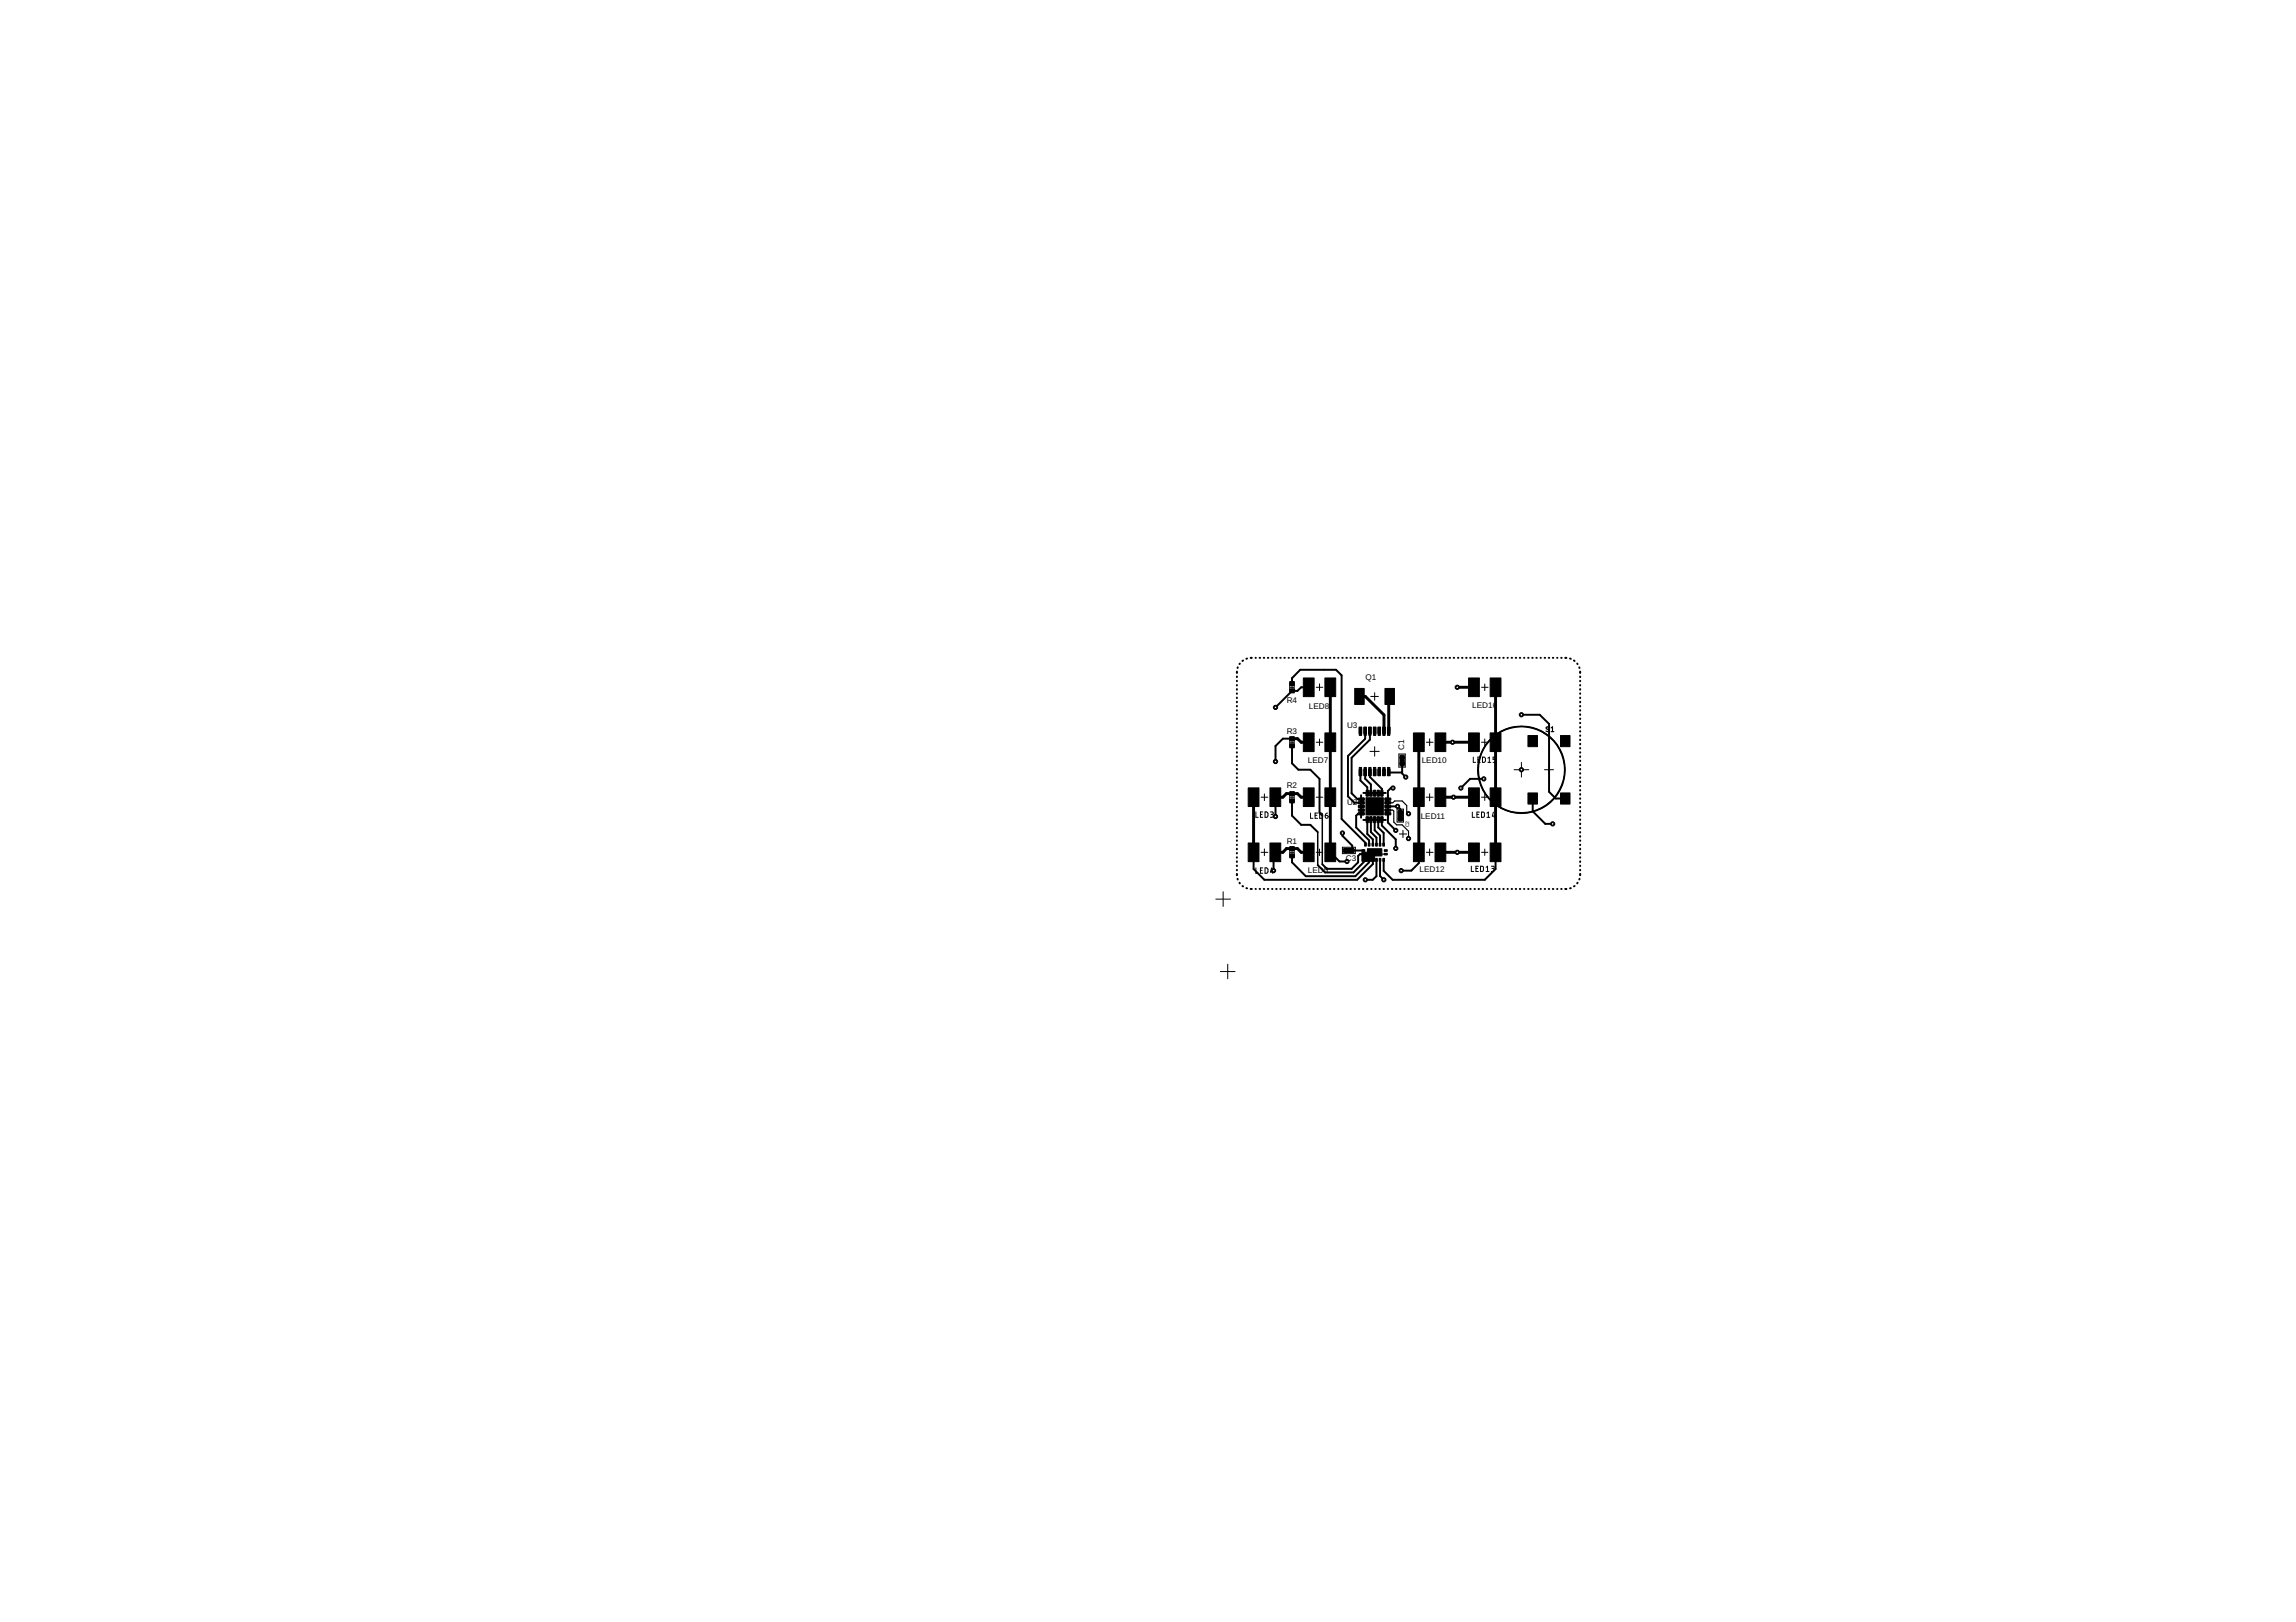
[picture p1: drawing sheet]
<svg xmlns="http://www.w3.org/2000/svg" width="297mm" height="210mm" viewBox="0 0 297 210" stroke-linecap="round" stroke-linejoin="round" font-family="sans-serif">
<defs><g id="words">
<g font-size="1.1">
<text x="176.7" y="88">Q1</text>
<text x="166.5" y="95">R3</text>
<text x="166.5" y="91">R4</text>
<text x="169.3" y="91.7">LED8</text>
<text x="174.3" y="94.3">U3</text>
<text x="190.5" y="91.6">LED16</text>
<text x="169.2" y="98.7">LED7</text>
<text x="181.7" y="97" transform="rotate(-90 181.7 97)">C1</text>
<text x="183.9" y="98.7">LED10</text>
<text x="166.5" y="102">R2</text>
<text x="174.3" y="104.1">U2</text>
<text x="183.8" y="105.9">LED11</text>
<text x="166.5" y="109.2">R1</text>
<text x="169.2" y="112.9">LED5</text>
<text x="174.1" y="111.4">C3</text>
<text x="183.7" y="112.9">LED12</text>
</g>
<text font-size=".7" x="182.3" y="107.1" transform="rotate(-90 182.3 107.1)">C2</text>
</g></defs>
<g fill="none" stroke="#000" stroke-width=".13">
<path d="M195.9 99.6h1.9M196.8 98.7v1.9M181 107.9h1M181.5 107.4v1"/>
<circle cx="196.8" cy="99.6" r="5.6"/>
</g>
<g fill="#000" stroke="#000" stroke-width=".13">
<path d="M181.2 98.7h.4v.4h-.4z" fill-rule="evenodd"/>
<path d="M181.2 97.8h.4v.4h-.4z" fill-rule="evenodd"/>
<path d="M192.6 95.9a5.7 5.7 0 0 1 9 .7 5.7 5.7 0 0 1-3.2 8.5 5.7 5.7 0 0 1-7.2-5.5h.1a5.6 5.6 0 0 1 8.1-4.9 5.6 5.6 0 0 1 .6 9.5 5.6 5.6 0 0 1-8.7-3.9v-.7h-.1a5.7 5.7 0 0 1 1.4-3.7z" fill-rule="evenodd"/>
<path d="M173.8 109.8h.5v.5h-.5z" fill-rule="evenodd"/>
<path d="M174.7 109.8h.5v.5h-.5z" fill-rule="evenodd"/>
<path d="M175.7 103.3h.7l.1 .2-.1 .1h-.6z" fill-rule="evenodd"/>
<path d="M175.7 103.8l.7-.1 .1 .3h-.1h-.6z" fill-rule="evenodd"/>
<path d="M175.7 104.2h.7l.1 .2-.1 .1h-.6z" fill-rule="evenodd"/>
<path d="M175.7 104.7h.7l.1 .2-.1 .1h-.6z" fill-rule="evenodd"/>
<path d="M175.7 105.2h.7l.1 .2-.1 .1h-.6z" fill-rule="evenodd"/>
<path d="M176.8 102.3h.2v.6v.1l-.3-.1z" fill-rule="evenodd"/>
<path d="M176.8 105.7l.2 .1v.6v.1l-.3-.1z" fill-rule="evenodd"/>
<path d="M177.2 102.3h.3v.6l-.1 .1-.2-.1z" fill-rule="evenodd"/>
<path d="M177.2 105.7l.3 .1v.6l-.1 .1-.2-.1z" fill-rule="evenodd"/>
<path d="M177.7 102.3h.3v.6l-.1 .1-.2-.1z" fill-rule="evenodd"/>
<path d="M177.7 105.7l.3 .1v.6l-.1 .1-.2-.1z" fill-rule="evenodd"/>
<path d="M178.2 102.3h.3v.6l-.1 .1-.2-.1z" fill-rule="evenodd"/>
<path d="M178.2 105.7l.3 .1v.6l-.1 .1-.2-.1z" fill-rule="evenodd"/>
<path d="M178.6 102.3h.3v.6l-.1 .1-.2-.1z" fill-rule="evenodd"/>
<path d="M178.6 105.7l.3 .1v.6l-.1 .1-.2-.1z" fill-rule="evenodd"/>
<path d="M179.2 105.2h.7v.2v.1h-.7z" fill-rule="evenodd"/>
<path d="M179.2 104.7h.7v.2v.1h-.7z" fill-rule="evenodd"/>
<path d="M179.2 104.2h.7v.2v.1h-.7z" fill-rule="evenodd"/>
<path d="M179.2 103.8l.7-.1v.3h-.7z" fill-rule="evenodd"/>
<path d="M179.2 103.3h.7v.2v.1h-.7z" fill-rule="evenodd"/>
<path d="M180.9 104.9h.5v.4h-.5z" fill-rule="evenodd"/>
<path d="M180.9 105.8h.5v.4h-.5z" fill-rule="evenodd"/>
<circle cx="196.8" cy="99.6" r=".28"/>
</g>
<g fill="#000" stroke="#000" stroke-width=".13">
<path d="M166.9 96.3h.5v.5h-.5zM166.9 95.3h.5v.5h-.5zM166.9 88.2h.5v.5h-.5zM166.9 89.2h.5v.5h-.5zM168.6 94.8h1.4v2.5h-1.4zM168.6 87.7h1.4v2.4h-1.4zM171.4 94.8h1.4v2.5h-1.4zM171.4 87.7h1.4v2.4h-1.4zM175.3 89.1h1.2v2.1h-1.2zM175.8 94.1h.4v.8h-.4zM175.8 99.5h.4v.9h-.4zM176.4 94.1h.4v.8h-.4z"/>
<path d="M176.4 99.5h.4v.9h-.4zM177.1 94.1h.3v.8h-.3zM177.1 99.5h.3v.9h-.3zM177.7 94.1h.3v.8h-.3zM177.7 99.5h.3v.9h-.3zM178.3 94.1h.3v.8h-.3zM178.3 99.5h.3v.9h-.3zM178.9 94.1h.3v.8h-.3zM178.9 99.5h.3v.9h-.3zM179.2 89.1h1.2v2.1h-1.2zM179.5 94.1h.3v.8h-.3zM179.5 99.5h.3v.9h-.3z"/>
<path d="M182.9 94.8h1.4v2.5h-1.4zM185.7 94.8h1.3v2.5h-1.3zM190 94.8h1.4v2.5h-1.4zM190 87.7h1.4v2.4h-1.4zM192.8 94.8h1.4v2.5h-1.4zM192.8 87.7h1.4v2.4h-1.4zM197.7 95.2h1.2v1.4h-1.2zM201.9 95.2h1.2v1.4h-1.2zM161.5 102h1.4v2.4h-1.4zM161.5 109.1h1.4v2.4h-1.4zM164.3 102h1.4v2.4h-1.4zM164.3 109.1h1.4v2.4h-1.4z"/>
<path d="M166.9 110.5h.5v.5h-.5zM166.9 109.6h.5v.5h-.5zM166.9 103.4h.5v.5h-.5zM166.9 102.4h.5v.6h-.5zM168.6 109.1h1.4v2.4h-1.4zM168.6 102h1.4v2.4h-1.4zM171.4 109.1h1.4v2.4h-1.4zM171.4 102h1.4v2.4h-1.4zM176.2 110.4h.4v.2h-.4zM176.2 110h.4v.2h-.4zM176.6 111.1h.2v.4h-.2zM176.6 109.1h.2v.4h-.2z"/>
<path d="M176.7 103.2h2.3v2.3h-2.3zM176.9 109.8h1.9v1h-1.9zM177 111.1h.2v.4h-.2zM177 109.1h.2v.4h-.2zM177.5 111.1h.2v.4h-.2zM177.5 109.1h.2v.4h-.2zM178 111.1h.2v.4h-.2zM178 109.1h.2v.4h-.2zM178.4 111.1h.2v.4h-.2zM178.4 109.1h.2v.4h-.2zM178.9 111.1h.2v.4h-.2zM178.9 109.1h.2v.4h-.2z"/>
<path d="M179.1 110.4h.4v.2h-.4zM179.1 110h.4v.2h-.4zM182.9 102h1.4v2.4h-1.4zM182.9 109.1h1.4v2.4h-1.4zM185.7 102h1.3v2.4h-1.3zM185.7 109.1h1.3v2.4h-1.3zM190 109.1h1.4v2.4h-1.4zM190 102h1.4v2.4h-1.4zM192.8 109.1h1.4v2.4h-1.4zM192.8 102h1.4v2.4h-1.4zM197.7 102.6h1.2v1.5h-1.2zM201.9 102.6h1.2v1.5h-1.2z"/>
</g>
<g fill="none" stroke="#000" stroke-width=".38">
<path d="M167.2 95.6h.7l.4 .5h1M172.1 88.9v21.4M175.9 90.1h.7l2.4 2.4v2M179.8 90.1l-.1 .2v4.2M183.6 96.1v14.2M186.4 96.1h4.3M188.5 88.9h2.2M193.5 88.9v21.4M162.2 103.2v7.1M165 103.2h1l.4-.5h1.5l.4 .5h1M165 110.3h1l.4-.5h1.5l.4 .5h1M186.4 103.2h4.3"/>
<path d="M186.4 110.3h4.3"/>
</g>
<g fill="none" stroke="#000" stroke-width=".25">
<path d="M160 86.9v.2M160 87.5v.1M160 88.1v.1M160 88.6v.1M160 89.2v.1M160 89.7v.1M160 90.3h.1M160 90.8v.1M160 91.4h.1M160 91.9v.1M160 92.4v.1M160 93h.1"/>
<path d="M160 93.5v.1M160 94.1h.1M160 94.6v.1M160 95.2h.1M160 95.7v.1M160 96.2v.1M160 96.8v.1M160 97.3v.1M160 97.9v.1M160 98.4v.1M160 99h.1M160 99.5v.1"/>
<path d="M160.1 86.4h.1M160.4 85.9h.1M160.8 85.5h-.1M161.3 85.2l-.1 .1M161.8 85.1h.1M162.4 85.1h.1M163 85.1h.1M163.5 85.1h.1M164 85.1h.1M164.6 85.1h.1M165.1 85.1h.1M165.6 85.1h.1"/>
<path d="M166.2 85.1h.1M166.7 85.1h.1M167.2 96.5v2.3l.8 .8h1.5l1.2 1.2v4.4l.4 .4M167.2 95.6h-1.2l-1 .9v2.1M167.2 88.5v-.7l1-1.1h4.6l.8 .7v18.6l3.1 3.1v.2M167.2 85.1h.1M167.8 85.1h.1M168.3 85.1h.1M168.8 85.1h.1M169.3 88.9h-1l-.4 .5h-.7l-2.2 2.1M169.4 85.1h.1M169.9 85.1h.1"/>
<path d="M170.4 85.1h.1M171 85.1h.1M171.5 85.1h.1M172 85.1h.1M172.6 85.1h.1M173.1 85.1h.1M173.7 85.1h.1M174.2 85.1h.1M174.7 85.1h.1M175.3 85.1h.1M175.8 85.1h.1M176 100v1l.9 .9v.7"/>
<path d="M176.3 85.1h.1M176.6 100v.8l.8 .7v1.1M176.6 94.5v1.1l-2.2 2.2v5.3l.8 .8h.9M176.8 85.1h.1M177.2 100v.5l1.6 1.6v.5M177.2 94.5v1.2l-2.3 2.4v4.6l.7 .7h.5M177.4 85.1h.1M177.9 85.1h.1M178.5 85.1h.1M179 85.1h.1M179.5 85.1h.1M179.7 100h1.6"/>
<path d="M180.1 85.1h.1M180.6 85.1h.1M181.1 85.1h.1M181.4 98.9v1.2l.5 .5M181.7 85.1h.1M182.2 85.1h.1M182.7 85.1h.1M183.3 85.1h.1M183.8 85.1h.1M184.3 85.1h.1M184.9 85.1h.1M185.4 85.1h.1"/>
<path d="M185.9 85.1h.1M186.5 85.1h.1M187 85.1h.1M187.5 85.1h.1M188.1 85.1h.1M188.6 85.1h.1M189.1 85.1h.1M189.7 85.1h.1M190.2 85.1h.1M190.8 85.1h.1M191.3 85.1h.1M191.8 85.1h.1"/>
<path d="M192.3 85.1h.1M192.9 85.1h.1M193.4 85.1h.1M194 85.1h.1M194.5 85.1h.1M195 85.1h.1M195.6 85.1h.1M196.1 85.1h.1M196.6 85.1h.1M196.8 92.5h2.4l1.2 1.2v8.8l.9 .8h1.2M197.2 85.1h.1M197.7 85.1h.1"/>
<path d="M198.2 85.1h.1M198.8 85.1h.1M199.3 85.1h.1M199.8 85.1h.1M200.4 85.1h.1M200.9 85.1h.1M201.4 85.1h.1M202 85.1h.1M202.5 85.1h.1M203.1 85.2l.1 .1M203.6 85.5h.1M204 85.9h.1"/>
<path d="M204.3 86.4h.1M204.4 86.9v.2M204.4 87.5v.1M204.4 88.1v.1M204.4 88.6v.1M204.4 89.2v.1M204.4 89.7v.1M204.4 90.3h.1M204.4 90.8v.1M204.4 91.4h.1M204.4 91.9v.1M204.4 92.4v.1"/>
<path d="M204.4 93h.1M204.4 93.5v.1M204.4 94.1h.1M204.4 94.6v.1M204.4 95.2h.1M204.4 95.7v.1M204.4 96.2v.1M204.4 96.8v.1M204.4 97.3v.1M204.4 97.9v.1M204.4 98.4v.1M204.4 99h.1"/>
<path d="M204.4 99.5v.1M160 100.1h.1M160 100.6v.1M160 101.1v.1M160 101.7h.1M160 102.2v.1M160 102.8h.1M160 103.3v.1M160 103.9h.1M160 104.4v.1M160 104.9v.1M160 105.5v.1"/>
<path d="M160 106v.1M160 106.6v.1M160 107.1v.1M160 107.7h.1M160 108.2v.1M160 108.8h.1M160 109.3v.1M160 109.8v.1M160 110.4h.1M160 110.9v.1M160 111.5h.1M160 112v.1"/>
<path d="M160 112.6h.1M160 113.1v.2M160.1 113.7v.1M160.4 114.2v.1M160.7 114.7h.1M161.2 114.9l.1 .1M161.8 115h.1M162.2 110.3v2.2l1.4 1.4h12l2-2.1v-.5M162.4 115h.1M163 115h.1M163.5 115h.1M164 115h.1"/>
<path d="M164.6 115h.1M165 103.2v2.5M165 110.3l-.2 .2v2.2M165.1 115h.1M165.6 115h.1M166.2 115h.1M166.7 115h.1M167.2 110.8v.8l1.7 1.8h6.4l1.8-1.8v-.3M167.2 103.7v1.9l1.1 1.1h1.2l1 1M167.2 115h.1M167.8 115h.1M168.3 115h.1"/>
<path d="M168.8 115h.1M169.4 115h.1M169.9 115h.1M170.4 115h.1M171 115h.1M171.5 115h.1M172 115h.1M172.1 110.3l1.2 1.2h1M172.6 115h.1M173.1 115h.1M173.7 115h.1M173.7 107.8v.4l1.2 1.2v.7h1.5"/>
<path d="M174.2 115h.1M174.7 115h.1M175.3 115h.1M175.8 115h.1M176.1 105.3h-.4l-.2 .3v1.5l1.6 1.7v.5M176.3 115h.1M176.4 110.5h-.5l-.2 .3v.8l-.8 .8h-3.2l-.6-.6M176.7 111.3l-1.6 1.6h-3.7l-.9-.9M176.8 115h.1M176.9 106.1v1.8l.7 .7v.7M177.4 106.1v1.6l.7 .7v.9M177.4 115h.1"/>
<path d="M177.8 106.1v1.3l.7 .7v1.2M177.9 115h.1M178.1 111.3v2.1l-.5 .5h-1M178.3 106.1v1l.7 .7v1.5M178.5 115h.1M178.5 111.3v2.1l.5 .5M178.8 106.1v.7l1.8 1.8v1.2M179 115h.1M179.5 115h.1M179.6 104.4h1.2l.4 .3v.4M179.6 105.3v1.1l1 1.1M180.1 115h.1"/>
<path d="M180.2 102h-.3l-.3 .4v1M180.6 115h.1M181.1 115h.1M181.7 115h.1M182.2 115h.1M182.7 115h.1M183.3 115h.1M183.6 110.3v1.4l-1 1h-1.3M183.8 115h.1M184.3 115h.1M184.9 115h.1M185.4 115h.1"/>
<path d="M185.9 115h.1M186.5 115h.1M187 115h.1M187.5 115h.1M188.1 115h.1M188.6 115h.1M189.1 115h.1M189.7 115h.1M190.2 115h.1M190.8 115h.1M191.3 115h.1M191.8 115h.1"/>
<path d="M192 100.8h-1.8l-1.2 1.2M192.3 115h.1M192.9 115h.1M193.4 115h.1M193.5 110.3v2.2l-1.4 1.4h-11.9l-1.2-1.2v-1.4M194 115h.1M194.5 115h.1M195 115h.1M195.6 115h.1M196.1 115h.1M196.6 115h.1M197.2 115h.1"/>
<path d="M197.7 115h.1M198.2 115h.1M198.3 103.3v1.7l1.6 1.6h1M198.8 115h.1M199.3 115h.1M199.8 115h.1M200.4 115h.1M200.9 115h.1M201.4 115h.1M202 115h.1M202.5 115h.1M203.2 114.9l-.1 .1"/>
<path d="M203.7 114.7h-.1M204.1 114.2l-.1 .1M204.3 113.7v.1M204.4 100.1h.1M204.4 100.6v.1M204.4 101.1v.1M204.4 101.7h.1M204.4 102.2v.1M204.4 102.8h.1M204.4 103.3v.1M204.4 103.9h.1M204.4 104.4v.1"/>
<path d="M204.4 104.9v.1M204.4 105.5v.1M204.4 106v.1M204.4 106.6v.1M204.4 107.1v.1M204.4 107.7h.1M204.4 108.2v.1M204.4 108.8h.1M204.4 109.3v.1M204.4 109.8v.1M204.4 110.4h.1M204.4 110.9v.1"/>
<path d="M204.4 111.5h.1M204.4 112v.1M204.4 112.6h.1M204.4 113.1v.2"/>
</g>
<path d="M165 91.5v.1M181.4 99.9l-.1 .1M177.8 110.3l.3 .2h1.2M179.6 103.9h.6l.2-.2h1l.6 .5v.9l.2 .2M179.6 104.8h.6l.1 .2v1.4l.4 .3h.7l.8 .9v.9M180.6 109.8h.1" fill="none" stroke="#000" stroke-width=".15"/>
<path d="M170.5 107.7v4.3M171.1 105.6v6.2" fill="none" stroke="#000" stroke-width=".19"/>
<circle cx="196.8" cy="99.6" r=".17" fill="#fff" stroke="#000" stroke-width=".13"/>
<circle cx="196.8" cy="92.5" r=".28" fill="#000" stroke="#000" stroke-width=".13"/>
<circle cx="196.8" cy="92.5" r=".17" fill="#fff" stroke="#000" stroke-width=".13"/>
<circle cx="173.7" cy="107.8" r=".28" fill="#000" stroke="#000" stroke-width=".13"/>
<circle cx="173.7" cy="107.8" r=".17" fill="#fff" stroke="#000" stroke-width=".13"/>
<circle cx="181.9" cy="100.6" r=".28" fill="#000" stroke="#000" stroke-width=".13"/>
<circle cx="181.9" cy="100.6" r=".17" fill="#fff" stroke="#000" stroke-width=".13"/>
<circle cx="180.8" cy="104.4" r=".28" fill="#000" stroke="#000" stroke-width=".13"/>
<circle cx="180.8" cy="104.4" r=".17" fill="#fff" stroke="#000" stroke-width=".13"/>
<circle cx="180.6" cy="109.8" r=".28" fill="#000" stroke="#000" stroke-width=".13"/>
<circle cx="180.6" cy="109.8" r=".17" fill="#fff" stroke="#000" stroke-width=".13"/>
<circle cx="182.2" cy="105.3" r=".28" fill="#000" stroke="#000" stroke-width=".13"/>
<circle cx="182.2" cy="105.3" r=".17" fill="#fff" stroke="#000" stroke-width=".13"/>
<circle cx="182.2" cy="108.5" r=".28" fill="#000" stroke="#000" stroke-width=".13"/>
<circle cx="182.2" cy="108.5" r=".17" fill="#fff" stroke="#000" stroke-width=".13"/>
<circle cx="180.6" cy="107.5" r=".28" fill="#000" stroke="#000" stroke-width=".13"/>
<circle cx="180.6" cy="107.5" r=".17" fill="#fff" stroke="#000" stroke-width=".13"/>
<circle cx="180.2" cy="102" r=".28" fill="#000" stroke="#000" stroke-width=".13"/>
<circle cx="180.2" cy="102" r=".17" fill="#fff" stroke="#000" stroke-width=".13"/>
<circle cx="189" cy="102" r=".28" fill="#000" stroke="#000" stroke-width=".13"/>
<circle cx="189" cy="102" r=".17" fill="#fff" stroke="#000" stroke-width=".13"/>
<circle cx="192" cy="100.8" r=".28" fill="#000" stroke="#000" stroke-width=".13"/>
<circle cx="192" cy="100.8" r=".17" fill="#fff" stroke="#000" stroke-width=".13"/>
<circle cx="200.9" cy="106.6" r=".28" fill="#000" stroke="#000" stroke-width=".13"/>
<circle cx="200.9" cy="106.6" r=".17" fill="#fff" stroke="#000" stroke-width=".13"/>
<circle cx="188.5" cy="88.9" r=".28" fill="#000" stroke="#000" stroke-width=".13"/>
<circle cx="188.5" cy="88.9" r=".17" fill="#fff" stroke="#000" stroke-width=".13"/>
<circle cx="165" cy="91.5" r=".28" fill="#000" stroke="#000" stroke-width=".13"/>
<circle cx="165" cy="91.5" r=".17" fill="#fff" stroke="#000" stroke-width=".13"/>
<circle cx="187.9" cy="96.1" r=".28" fill="#000" stroke="#000" stroke-width=".13"/>
<circle cx="187.9" cy="96.1" r=".17" fill="#fff" stroke="#000" stroke-width=".13"/>
<circle cx="165" cy="98.6" r=".28" fill="#000" stroke="#000" stroke-width=".13"/>
<circle cx="165" cy="98.6" r=".17" fill="#fff" stroke="#000" stroke-width=".13"/>
<circle cx="165" cy="105.7" r=".28" fill="#000" stroke="#000" stroke-width=".13"/>
<circle cx="165" cy="105.7" r=".17" fill="#fff" stroke="#000" stroke-width=".13"/>
<circle cx="188" cy="103.2" r=".28" fill="#000" stroke="#000" stroke-width=".13"/>
<circle cx="188" cy="103.2" r=".17" fill="#fff" stroke="#000" stroke-width=".13"/>
<circle cx="188.5" cy="110.3" r=".28" fill="#000" stroke="#000" stroke-width=".13"/>
<circle cx="188.5" cy="110.3" r=".17" fill="#fff" stroke="#000" stroke-width=".13"/>
<circle cx="164.8" cy="112.7" r=".28" fill="#000" stroke="#000" stroke-width=".13"/>
<circle cx="164.8" cy="112.7" r=".17" fill="#fff" stroke="#000" stroke-width=".13"/>
<circle cx="174.3" cy="111.5" r=".28" fill="#000" stroke="#000" stroke-width=".13"/>
<circle cx="174.3" cy="111.5" r=".17" fill="#fff" stroke="#000" stroke-width=".13"/>
<circle cx="176.6" cy="113.9" r=".28" fill="#000" stroke="#000" stroke-width=".13"/>
<circle cx="176.6" cy="113.9" r=".17" fill="#fff" stroke="#000" stroke-width=".13"/>
<circle cx="181.3" cy="112.7" r=".28" fill="#000" stroke="#000" stroke-width=".13"/>
<circle cx="181.3" cy="112.7" r=".17" fill="#fff" stroke="#000" stroke-width=".13"/>
<circle cx="179" cy="113.9" r=".28" fill="#000" stroke="#000" stroke-width=".13"/>
<circle cx="179" cy="113.9" r=".17" fill="#fff" stroke="#000" stroke-width=".13"/>
<g fill="none" stroke="#000" stroke-width=".13">
<path d="M166.9 88.4h.5v1.1h-.5zM166.9 95.5h.5v1.1h-.5zM166.9 96.1h.5M166.9 88.9h.5M167.2 88.7v.5M167.2 95.8v.5M170.3 96.1h.8M170.3 88.9h.8M170.7 88.5v.9M170.7 95.6v.9M177.2 97.2h1.2M177.3 90.1h1"/>
<path d="M177.8 89.6v1M177.8 96.6v1.3M181 97.6h.8v1.7h-.8zM181.1 97.9h.6v1h-.6zM181.2 98.4h.4M181.2 98.7h.4M181.2 98.9h.4M181.2 98.2h.4M181.2 98h.4M181.4 98.2v.5M184.5 96.1h.9M185 95.6v.9"/>
<path d="M190.6 98v.7h.3M191.2 98.3h.2M191.5 98h-.3v.7h.3M191.7 96.1h.8M191.7 88.9h.8M191.8 98l.3 .1 .1 .4-.1 .1-.3 .1zM192.1 88.5v.9M192.1 95.6v.9M192.5 98.7h.4M192.5 98.1l.2-.1v.7M193.5 98h-.3v.3h.3v.1v.2l-.3 .1M199.8 99.6h1.2"/>
<path d="M200.4 99v1.2M157.3 116.4h1.9M158.2 115.4v1.9M162.5 105.1v.7h.3M162.5 112.3v.7h.3M163.1 105.4h.2M163.1 112.6h.2M163.2 110.3h.8M163.2 103.2h.8M163.4 105.1h-.3v.7h.3M163.4 112.3h-.3v.7h.3M163.6 102.7v.9"/>
<path d="M163.6 109.9v.8M163.7 105.1h.2l.1 .2v.3l-.1 .1-.2 .1zM163.7 112.3h.2l.1 .2v.3l-.1 .2h-.2zM164.4 105.1l.3 .1v.1l-.3 .1M164.5 112.3l-.1 .6h.3M164.5 105.4l.2 .1v.2l-.3 .1M164.6 112.7v.3M166.9 102.7h.5v1h-.5zM166.9 109.8h.5v1h-.5zM166.9 110.3h.5M166.9 103.2h.5M167.2 102.9v.5"/>
<path d="M167.2 110.1v.4M169.5 105.2v.7h.4M170.1 105.5h.3M170.3 110.3h.8M170.3 103.2h.8M170.5 105.2h-.4v.7h.4M170.7 102.7v.9M170.7 109.9v.8M170.7 105.2l.4 .1v.4l-.1 .2h-.3zM171.4 105.5h.3a.2 .2 0 0 1 .1 .3 .2 .2 0 0 1-.3 0zM171.7 105.2h-.1l-.2 .3M173.7 109.6h1.6v.9h-1.6z"/>
<path d="M174 109.8h1v.5h-1zM174.3 110.1h.5M174.3 109.8v.5M174.5 109.8v.5M174.8 109.8v.5M177.4 104.4h.9M177.6 110.3h.5M177.8 103.9v.9M177.8 110v.5M180.7 104.7h.9v1.7h-.9zM180.9 105.1h.5v.9h-.5zM180.9 105.6h.5"/>
<path d="M180.9 105.3h.5M180.9 105.8h.5M181.2 105.3v.5M181.4 105.1h-.5v.9h.5M184.5 103.2h.9M184.5 110.3h.9M185 102.7v.9M185 109.9v.8M190.4 112.1v.7h.3M190.5 105.1v.7h.3M190.9 112.4h.3M191.1 105.4h.2"/>
<path d="M191.3 112.1h-.4v.7h.4M191.4 105.1h-.3v.7h.3M191.5 112.1l.4 .1v.4l-.1 .2h-.3zM191.7 105.1l.3 .1v.4v.1l-.3 .1zM191.7 110.3h.8M191.7 103.2h.8M192.1 102.7v.9M192.1 109.9v.8M192.3 112.8h.3M192.3 112.2l.1-.1v.7M192.4 105.8h.3M192.4 105.2l.2-.1v.7"/>
<path d="M192.9 112.1l.4 .1v.2h-.3M193.1 112.4l.2 .1v.2l-.4 .1M193.2 105.1l-.1 .5h.3M193.3 105.5v.3M157.9 125.7h1.9M158.8 124.8v1.9"/>
</g>
<g fill="#000" stroke="#000" stroke-width=".13">
<path d="M181.3 98.3h.2l.1 .2-.1 .1h-.2l-.1-.2 .1-.1 .2 .1-.1 .2-.2-.2z" fill-rule="evenodd"/>
<path d="M181 105.4h.3v.1v.2h-.2l-.1-.1 .2-.2 .1 .2-.2 .1-.1-.1z" fill-rule="evenodd"/>
<circle cx="174.5" cy="110.1" r=".17"/>
</g>
<g fill="#000" stroke="#000" stroke-width=".13">
<path d="M175.9 94.1h.2v1.1h-.2zM175.9 99.3h.2v1h-.2zM176.5 94.1h.3v1.1h-.3zM176.5 99.3h.3v1h-.3zM177.1 94.1h.3v1.1h-.3zM177.1 99.3h.3v1h-.3zM177.7 94.1h.3v1.1h-.3zM177.7 99.3h.3v1h-.3zM178.3 94.1h.3v1.1h-.3zM178.3 99.3h.3v1h-.3zM178.9 94.1h.3v1.1h-.3zM178.9 99.3h.3v1h-.3z"/>
<path d="M179.5 94.1h.3v1.1h-.3zM179.5 99.3h.3v1h-.3zM176.1 104.2h.4v.3h-.4zM176.1 103.7h.4v.3h-.4zM176.1 103.3h.4v.3h-.4zM176.1 104.7h.4v.3h-.4zM176.1 105.2h.4v.3h-.4zM176.2 110.3h1.6v1.2h-1.6zM176.7 102.6h.3v.4h-.3zM176.7 105.7h.3v.4h-.3zM177.2 102.6h.3v.4h-.3zM177.2 105.7h.3v.4h-.3z"/>
<path d="M177.7 102.6h.3v.4h-.3zM177.7 105.7h.3v.4h-.3zM178.2 102.6h.3v.4h-.3zM178.2 105.7h.3v.4h-.3zM178.6 102.6h.3v.4h-.3zM178.6 105.7h.3v.4h-.3zM179.2 104.2h.4v.3h-.4zM179.2 104.7h.4v.3h-.4zM179.2 105.2h.4v.3h-.4zM179.2 103.7h.4v.3h-.4zM179.2 103.3h.4v.3h-.4z"/>
</g>
<path d="M176.1 102.9v2.9M176.4 102.6h2.9M176.4 106.1h2.9M179.6 102.9v2.9" fill="none" stroke="#000" stroke-width=".25"/>
<path d="M200.3 94.1h-.1l-.2 .1 .3 .3v.1l-.1 .1-.2-.1M200.7 94.2l.2-.1v.6M200.7 94.7h.3" fill="none" stroke="#000" stroke-width=".15"/>
<use href="#words"/>
</svg>
